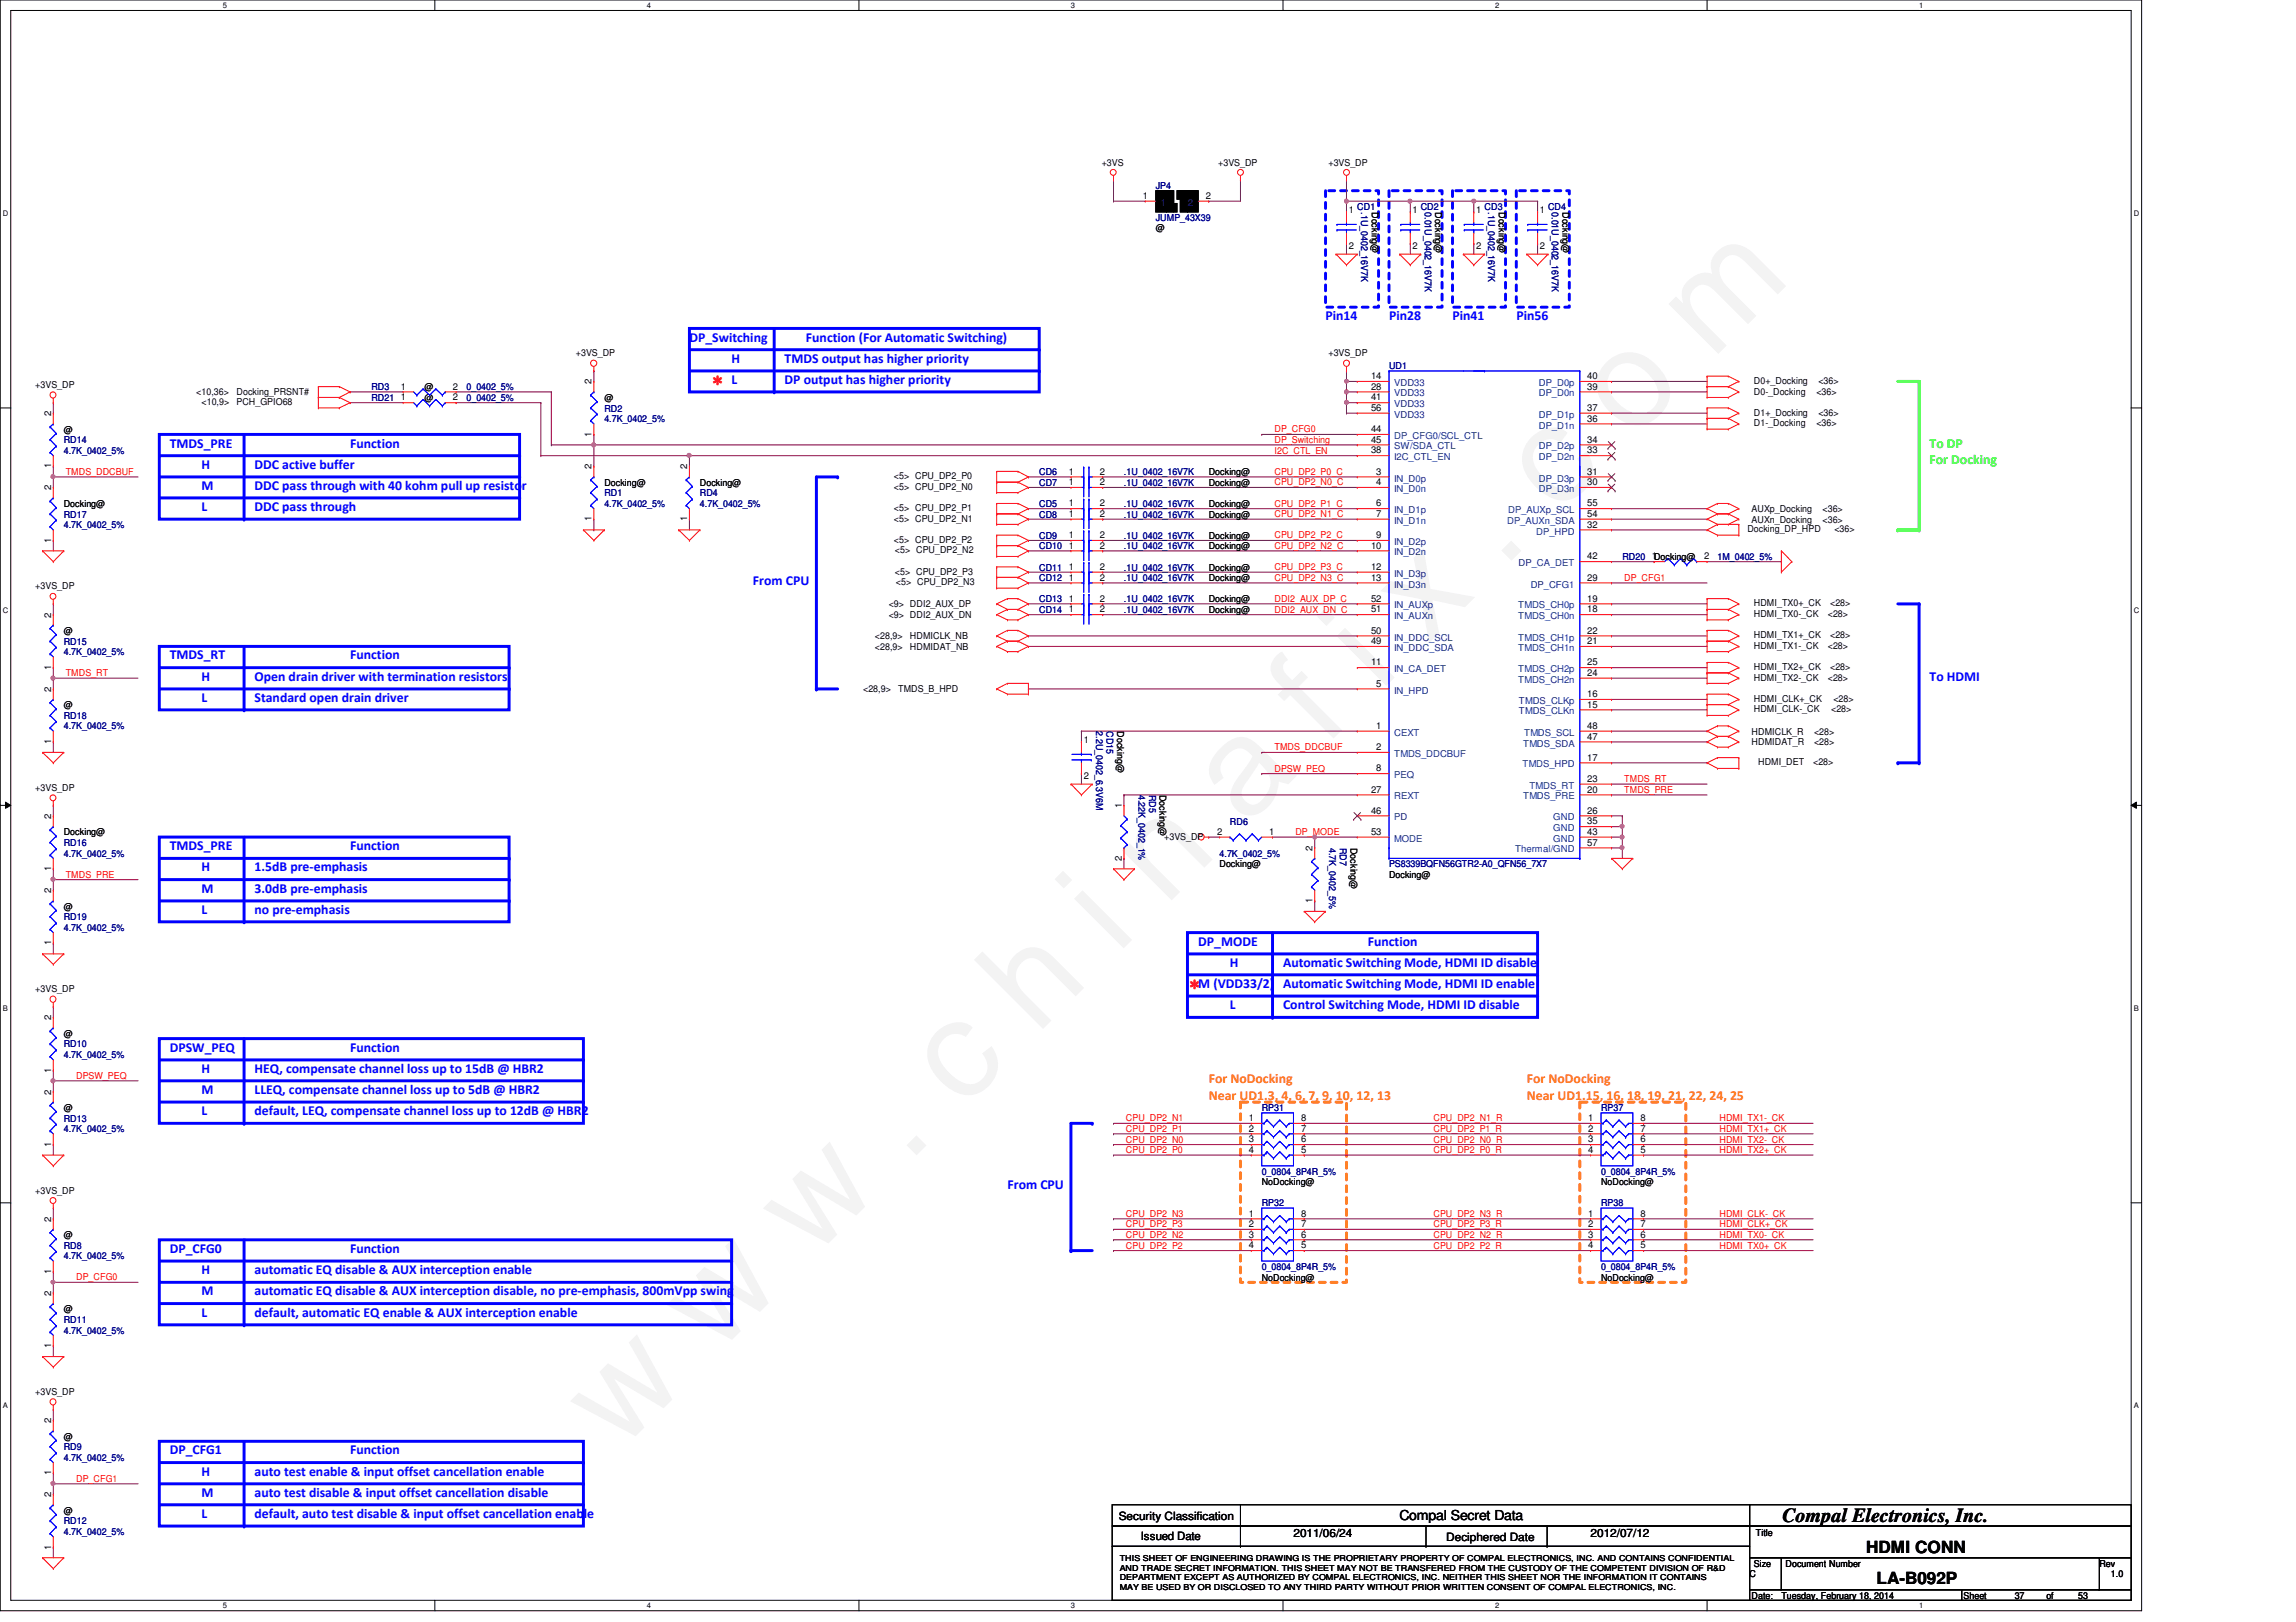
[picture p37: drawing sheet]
<svg xmlns="http://www.w3.org/2000/svg" width="297mm" height="210mm" viewBox="0 0 297 210" stroke-linecap="round" stroke-linejoin="round" font-family="sans-serif">
<defs><g id="words">
<text font-size="17.6" fill="#f0f" x="80.1" y="188" transform="rotate(-45 80.1 188)">w w w . c h i n a f i x . c o m</text>
<text font-size="2.6" x="230.6" y="197">Compal Electronics, Inc.</text>
<g font-size="2.2">
<text x="241.4" y="200.9">HDMI CONN</text>
<text x="242.8" y="205">LA-B092P</text>
</g>
<g font-size="1.8" fill="#00f">
<text x="171.5" y="41.4">Pin14</text>
<text x="179.7" y="41.4">Pin28</text>
<text x="187.9" y="41.4">Pin41</text>
<text x="196.2" y="41.4">Pin56</text>
<text x="89.2" y="44.2">DP_Switching</text>
<text x="94.7" y="46.9">H</text>
<text x="101.5" y="46.9">TMDS output has higher priority</text>
<text x="104.3" y="44.2">Function (For Automatic Switching)</text>
<text x="101.5" y="49.7">DP output has higher priority</text>
<text x="22" y="57.9">TMDS_PRE</text>
<text x="45.3" y="57.9">Function</text>
<text x="26.1" y="60.7">H</text>
<text x="26.1" y="63.4">M</text>
<text x="32.9" y="63.4">DDC pass through with 40 kohm pull up resistor</text>
<text x="32.9" y="60.7">DDC active buffer</text>
<text x="26.1" y="66.1">L</text>
<text x="32.9" y="66.1">DDC pass through</text>
<text x="97.4" y="75.7">From CPU</text>
<text x="22" y="85.3">TMDS_RT</text>
<text x="26.1" y="88.1">H</text>
<text x="32.9" y="88.1">Open drain driver with termination resistors</text>
<text x="45.3" y="85.3">Function</text>
<text x="249.6" y="88.1">To HDMI</text>
<text x="26.1" y="90.8">L</text>
<text x="32.9" y="90.8">Standard open drain driver</text>
<text x="22" y="110">TMDS_PRE</text>
<text x="26.1" y="112.8">H</text>
<text x="32.9" y="112.8">1.5dB pre-emphasis</text>
<text x="45.3" y="110">Function</text>
<text x="26.1" y="115.5">M</text>
<text x="26.1" y="118.3">L</text>
<text x="32.9" y="115.5">3.0dB pre-emphasis</text>
<text x="32.9" y="118.3">no pre-emphasis</text>
<text x="155" y="122.4">DP_MODE</text>
<text x="159.1" y="125.1">H</text>
<text x="166" y="125.1">Automatic Switching Mode, HDMI ID disable</text>
<text x="176.9" y="122.4">Function</text>
<text x="159.1" y="130.6">L</text>
<text x="166" y="127.8">Automatic Switching Mode, HDMI ID enable</text>
<text x="166" y="130.6">Control Switching Mode, HDMI ID disable</text>
<text x="22" y="136.1">DPSW_PEQ</text>
<text x="45.3" y="136.1">Function</text>
<text x="26.1" y="138.9">H</text>
<text x="26.1" y="141.6">M</text>
<text x="32.9" y="141.6">LLEQ, compensate channel loss up to 5dB @ HBR2</text>
<text x="32.9" y="138.9">HEQ, compensate channel loss up to 15dB @ HBR2</text>
<text x="26.1" y="144.3">L</text>
<text x="32.9" y="144.3">default, LEQ, compensate channel loss up to 12dB @ HBR2</text>
<text x="130.3" y="153.9">From CPU</text>
<text x="22" y="162.1">DP_CFG0</text>
<text x="26.1" y="164.9">H</text>
<text x="26.1" y="167.6">M</text>
<text x="32.9" y="164.9">automatic EQ disable &amp; AUX interception enable</text>
<text x="32.9" y="167.6">automatic EQ disable &amp; AUX interception disable, no pre-emphasis, 800mVpp swing</text>
<text x="45.3" y="162.1">Function</text>
<text x="26.1" y="170.4">L</text>
<text x="32.9" y="170.4">default, automatic EQ enable &amp; AUX interception enable</text>
<text x="22" y="188.2">DP_CFG1</text>
<text x="26.1" y="191">H</text>
<text x="32.9" y="191">auto test enable &amp; input offset cancellation enable</text>
<text x="45.3" y="188.2">Function</text>
<text x="26.1" y="193.7">M</text>
<text x="26.1" y="196.4">L</text>
<text x="32.9" y="193.7">auto test disable &amp; input offset cancellation disable</text>
<text x="32.9" y="196.4">default, auto test disable &amp; input offset cancellation enable</text>
</g>
<g font-size="1.8" fill="#f00">
<text x="91.9" y="49.8">＊ L</text>
<text x="153.6" y="127.9">＊M (VDD33/2)</text>
</g>
<g font-size="1.8" fill="#0f0">
<text x="249.6" y="57.9">To DP</text>
<text x="249.6" y="60.1">For Docking</text>
</g>
<g font-size="1.8" fill="#ff8000">
<text x="156.4" y="140.2">For NoDocking</text>
<text x="156.4" y="142.4">Near UD1.3, 4, 6, 7, 9, 10, 12, 13</text>
<text x="197.5" y="140.2">For NoDocking</text>
<text x="197.5" y="142.4">Near UD1.15, 16, 18, 19, 21, 22, 24, 25</text>
</g>
<text font-size="1.8" x="181.1" y="196.8">Compal Secret Data</text>
<g font-size="1.5">
<text x="144.7" y="196.6">Security Classification</text>
<text x="147.6" y="199.3">Issued Date</text>
<text x="167.3" y="198.8">2011/06/24</text>
<text x="187.1" y="199.4">Deciphered Date</text>
<text x="205.8" y="198.8">2012/07/12</text>
</g>
<g font-size="1.2">
<text x="142.5" y="21.4">+3VS</text>
<text x="157.6" y="21.4">+3VS_DP</text>
<text x="171.9" y="21.4">+3VS_DP</text>
<text x="147.9" y="25.7">1</text>
<text x="149.5" y="29.9">@</text>
<text x="156" y="25.7">2</text>
<text x="174.5" y="27.6">1</text>
<text x="177.5" y="27.4" transform="rotate(90 177.5 27.4)">Docking@</text>
<text x="182.7" y="27.6">1</text>
<text x="185.7" y="27.4" transform="rotate(90 185.7 27.4)">Docking@</text>
<text x="191" y="27.6">1</text>
<text x="193.9" y="27.4" transform="rotate(90 193.9 27.4)">Docking@</text>
<text x="199.2" y="27.6">1</text>
<text x="202.1" y="27.4" transform="rotate(90 202.1 27.4)">Docking@</text>
<text x="174.5" y="32.3">2</text>
<text x="182.7" y="32.3">2</text>
<text x="191" y="32.3">2</text>
<text x="199.2" y="32.3">2</text>
<text x="74.5" y="46.1">+3VS_DP</text>
<text x="171.9" y="46.1">+3VS_DP</text>
<text x="4.6" y="50.2">+3VS_DP</text>
<text x="6.6" y="53.9" transform="rotate(-90 6.6 53.9)">2</text>
<text x="25.4" y="51.1">&lt;10,36&gt;</text>
<text x="26.1" y="52.4">&lt;10,9&gt;</text>
<text x="30.6" y="51.1">Docking_PRSNT#</text>
<text x="30.6" y="52.4">PCH_GPIO68</text>
<text x="51.9" y="51.8">1</text>
<text x="51.9" y="50.4">1</text>
<text x="54.9" y="51.9">@</text>
<text x="54.9" y="50.5">@</text>
<text x="58.6" y="51.8">2</text>
<text x="58.6" y="50.4">2</text>
<text x="76.5" y="49.7" transform="rotate(-90 76.5 49.7)">2</text>
<text x="78.2" y="51.9">@</text>
<text x="177.4" y="51.8">41</text>
<text x="177.4" y="49.1">14</text>
<text x="177.4" y="53.2">56</text>
<text x="177.4" y="50.4">28</text>
<text x="205.4" y="49.1">40</text>
<text x="205.4" y="50.4">39</text>
<text x="205.4" y="53.2">37</text>
<text x="226.9" y="49.7">D0+_Docking</text>
<text x="226.9" y="53.8">D1+_Docking</text>
<text x="226.9" y="51.1">D0-_Docking</text>
<text x="235" y="51.1">&lt;36&gt;</text>
<text x="235.2" y="49.7">&lt;36&gt;</text>
<text x="235.2" y="53.8">&lt;36&gt;</text>
<text x="8.3" y="56">@</text>
<text x="76.5" y="56.5" transform="rotate(-90 76.5 56.5)">1</text>
<text x="177.4" y="57.3">45</text>
<text x="177.4" y="55.9">44</text>
<text x="177.4" y="58.7">38</text>
<text x="205.4" y="54.6">36</text>
<text x="205.4" y="57.3">34</text>
<text x="205.4" y="58.7">33</text>
<text x="226.9" y="55.2">D1-_Docking</text>
<text x="235" y="55.2">&lt;36&gt;</text>
<text x="6.6" y="63.5" transform="rotate(-90 6.6 63.5)">2</text>
<text x="6.6" y="60.6" transform="rotate(-90 6.6 60.6)">1</text>
<text x="8.3" y="65.6">Docking@</text>
<text x="76.5" y="60.7" transform="rotate(-90 76.5 60.7)">2</text>
<text x="78.2" y="62.9">Docking@</text>
<text x="88.9" y="60.7" transform="rotate(-90 88.9 60.7)">2</text>
<text x="90.5" y="62.9">Docking@</text>
<text x="115.7" y="63.4">&lt;5&gt; CPU_DP2_N0</text>
<text x="115.7" y="62">&lt;5&gt; CPU_DP2_P0</text>
<text x="138.3" y="61.4">1</text>
<text x="138.3" y="62.8">1</text>
<text x="138.3" y="65.5">1</text>
<text x="142.3" y="61.4">2</text>
<text x="142.3" y="62.8">2</text>
<text x="142.3" y="65.5">2</text>
<text x="156.4" y="61.5">Docking@</text>
<text x="156.4" y="62.9">Docking@</text>
<text x="156.4" y="65.6">Docking@</text>
<text x="178.1" y="61.4">3</text>
<text x="178.1" y="62.8">4</text>
<text x="178.1" y="65.5">6</text>
<text x="205.4" y="65.5">55</text>
<text x="205.4" y="61.4">31</text>
<text x="205.4" y="62.8">30</text>
<text x="6.6" y="70.2" transform="rotate(-90 6.6 70.2)">1</text>
<text x="76.5" y="67.5" transform="rotate(-90 76.5 67.5)">1</text>
<text x="88.9" y="67.5" transform="rotate(-90 88.9 67.5)">1</text>
<text x="115.7" y="70.3">&lt;5&gt; CPU_DP2_P2</text>
<text x="115.7" y="67.5">&lt;5&gt; CPU_DP2_N1</text>
<text x="115.7" y="66.1">&lt;5&gt; CPU_DP2_P1</text>
<text x="115.8" y="71.6">&lt;5&gt; CPU_DP2_N2</text>
<text x="138.3" y="71">1</text>
<text x="138.3" y="69.6">1</text>
<text x="138.3" y="66.9">1</text>
<text x="142.3" y="71">2</text>
<text x="142.3" y="69.6">2</text>
<text x="142.3" y="66.9">2</text>
<text x="156.4" y="71.1">Docking@</text>
<text x="156.4" y="69.7">Docking@</text>
<text x="156.4" y="67">Docking@</text>
<text x="177.4" y="71">10</text>
<text x="178.1" y="66.9">7</text>
<text x="178.1" y="69.6">9</text>
<text x="205.4" y="66.9">54</text>
<text x="205.4" y="68.3">32</text>
<text x="226.1" y="68.9">Docking_DP_HPD</text>
<text x="226.6" y="67.6">AUXn_Docking</text>
<text x="226.6" y="66.3">AUXp_Docking</text>
<text x="235.8" y="67.6">&lt;36&gt;</text>
<text x="235.8" y="66.3">&lt;36&gt;</text>
<text x="237.3" y="68.9">&lt;36&gt;</text>
<text x="4.6" y="76.3">+3VS_DP</text>
<text x="115.8" y="74.4">&lt;5&gt; CPU_DP2_P3</text>
<text x="115.9" y="75.7">&lt;5&gt; CPU_DP2_N3</text>
<text x="138.3" y="75.1">1</text>
<text x="138.3" y="77.9">1</text>
<text x="138.3" y="73.7">1</text>
<text x="142.3" y="75.1">2</text>
<text x="142.3" y="77.9">2</text>
<text x="142.3" y="73.7">2</text>
<text x="156.4" y="75.2">Docking@</text>
<text x="156.4" y="77.9">Docking@</text>
<text x="156.4" y="73.8">Docking@</text>
<text x="177.4" y="73.7">12</text>
<text x="177.4" y="75.1">13</text>
<text x="177.4" y="77.9">52</text>
<text x="205.4" y="75.1">29</text>
<text x="205.4" y="72.4">42</text>
<text x="205.4" y="77.9">19</text>
<text x="213.7" y="72.4">1Docking@</text>
<text x="220.5" y="72.4">2</text>
<text x="6.6" y="79.9" transform="rotate(-90 6.6 79.9)">2</text>
<text x="8.3" y="82">@</text>
<text x="113.2" y="82.7">&lt;28,9&gt;</text>
<text x="115" y="80">&lt;9&gt; DDI2_AUX_DN</text>
<text x="115" y="78.6">&lt;9&gt; DDI2_AUX_DP</text>
<text x="117.7" y="82.7">HDMICLK_NB</text>
<text x="138.3" y="79.2">1</text>
<text x="142.3" y="79.2">2</text>
<text x="156.4" y="79.3">Docking@</text>
<text x="177.4" y="79.2">51</text>
<text x="177.4" y="83.4">49</text>
<text x="177.4" y="82">50</text>
<text x="205.4" y="79.2">18</text>
<text x="205.4" y="82">22</text>
<text x="205.4" y="83.4">21</text>
<text x="226.9" y="78.5">HDMI_TX0+_CK</text>
<text x="226.9" y="79.8">HDMI_TX0-_CK</text>
<text x="226.9" y="82.6">HDMI_TX1+_CK</text>
<text x="226.9" y="84">HDMI_TX1-_CK</text>
<text x="236.5" y="79.8">&lt;28&gt;</text>
<text x="236.5" y="84">&lt;28&gt;</text>
<text x="236.8" y="78.5">&lt;28&gt;</text>
<text x="236.8" y="82.6">&lt;28&gt;</text>
<text x="6.6" y="89.5" transform="rotate(-90 6.6 89.5)">2</text>
<text x="6.6" y="86.7" transform="rotate(-90 6.6 86.7)">1</text>
<text x="111.7" y="89.6">&lt;28,9&gt;</text>
<text x="113.2" y="84.1">&lt;28,9&gt;</text>
<text x="116.2" y="89.6">TMDS_B_HPD</text>
<text x="117.7" y="84.1">HDMIDAT_NB</text>
<text x="177.4" y="86.1">11</text>
<text x="178.1" y="88.9">5</text>
<text x="205.4" y="87.5">24</text>
<text x="205.4" y="86.1">25</text>
<text x="226.9" y="88.1">HDMI_TX2-_CK</text>
<text x="226.9" y="86.7">HDMI_TX2+_CK</text>
<text x="236.5" y="88.1">&lt;28&gt;</text>
<text x="236.8" y="86.7">&lt;28&gt;</text>
<text x="8.3" y="91.7">@</text>
<text x="144.5" y="94.6" transform="rotate(90 144.5 94.6)">Docking@</text>
<text x="178.1" y="94.3">1</text>
<text x="205.4" y="91.6">15</text>
<text x="205.4" y="95.7">47</text>
<text x="205.4" y="94.3">48</text>
<text x="205.4" y="90.2">16</text>
<text x="226.6" y="95.1">HDMICLK_R</text>
<text x="226.9" y="92.2">HDMI_CLK-_CK</text>
<text x="226.9" y="90.8">HDMI_CLK+_CK</text>
<text x="234.7" y="95.1">&lt;28&gt;</text>
<text x="236.9" y="92.2">&lt;28&gt;</text>
<text x="237.2" y="90.8">&lt;28&gt;</text>
<text x="6.6" y="96.3" transform="rotate(-90 6.6 96.3)">1</text>
<text x="140.2" y="96.1">1</text>
<text x="140.2" y="100.8">2</text>
<text x="178.1" y="99.8">8</text>
<text x="178.1" y="97.1">2</text>
<text x="205.4" y="98.4">17</text>
<text x="205.4" y="101.2">23</text>
<text x="226.6" y="96.4">HDMIDAT_R</text>
<text x="227.5" y="99.1">HDMI_DET</text>
<text x="234.6" y="99.1">&lt;28&gt;</text>
<text x="234.7" y="96.4">&lt;28&gt;</text>
<text x="4.6" y="102.4">+3VS_DP</text>
<text x="6.6" y="106" transform="rotate(-90 6.6 106)">2</text>
<text x="145.1" y="104.6" transform="rotate(-90 145.1 104.6)">1</text>
<text x="150" y="102.9" transform="rotate(90 150 102.9)">Docking@</text>
<text x="177.4" y="105.3">46</text>
<text x="177.4" y="102.6">27</text>
<text x="205.4" y="102.6">20</text>
<text x="205.4" y="105.3">26</text>
<text x="205.4" y="106.7">35</text>
<text x="6.6" y="112.7" transform="rotate(-90 6.6 112.7)">1</text>
<text x="8.3" y="108.1">Docking@</text>
<text x="145.1" y="111.4" transform="rotate(-90 145.1 111.4)">2</text>
<text x="150.6" y="108.7">+3VS_DP</text>
<text x="157.5" y="108">2</text>
<text x="157.8" y="112.2">Docking@</text>
<text x="164.2" y="108">1</text>
<text x="169.8" y="110.1" transform="rotate(-90 169.8 110.1)">2</text>
<text x="174.7" y="109.7" transform="rotate(90 174.7 109.7)">Docking@</text>
<text x="177.4" y="108">53</text>
<text x="179.7" y="113.6">Docking@</text>
<text x="205.4" y="108">43</text>
<text x="205.4" y="109.4">57</text>
<text x="6.6" y="115.6" transform="rotate(-90 6.6 115.6)">2</text>
<text x="8.3" y="117.7">@</text>
<text x="169.8" y="116.8" transform="rotate(-90 169.8 116.8)">1</text>
<text x="6.6" y="122.3" transform="rotate(-90 6.6 122.3)">1</text>
<text x="4.6" y="128.4">+3VS_DP</text>
<text x="6.6" y="132" transform="rotate(-90 6.6 132)">2</text>
<text x="8.3" y="134.2">@</text>
<text x="6.6" y="141.6" transform="rotate(-90 6.6 141.6)">2</text>
<text x="6.6" y="138.8" transform="rotate(-90 6.6 138.8)">1</text>
<text x="8.3" y="143.8">@</text>
<text x="6.6" y="148.4" transform="rotate(-90 6.6 148.4)">1</text>
<text x="161.6" y="145.1">1</text>
<text x="161.6" y="146.4">2</text>
<text x="161.6" y="147.8">3</text>
<text x="161.6" y="149.2">4</text>
<text x="168.3" y="145.1">8</text>
<text x="168.3" y="146.4">7</text>
<text x="168.3" y="147.8">6</text>
<text x="168.3" y="149.2">5</text>
<text x="205.5" y="145.1">1</text>
<text x="205.5" y="146.4">2</text>
<text x="205.5" y="147.8">3</text>
<text x="205.5" y="149.2">4</text>
<text x="212.2" y="145.1">8</text>
<text x="212.2" y="146.4">7</text>
<text x="212.2" y="147.8">6</text>
<text x="212.2" y="149.2">5</text>
<text x="4.6" y="154.5">+3VS_DP</text>
<text x="163.2" y="153.4">NoDocking@</text>
<text x="207.1" y="153.4">NoDocking@</text>
<text x="6.6" y="158.1" transform="rotate(-90 6.6 158.1)">2</text>
<text x="8.3" y="160.2">@</text>
<text x="161.6" y="157.4">1</text>
<text x="161.6" y="158.8">2</text>
<text x="161.6" y="160.1">3</text>
<text x="161.6" y="161.5">4</text>
<text x="168.3" y="157.4">8</text>
<text x="168.3" y="158.8">7</text>
<text x="168.3" y="160.1">6</text>
<text x="168.3" y="161.5">5</text>
<text x="205.5" y="157.4">1</text>
<text x="205.5" y="158.8">2</text>
<text x="205.5" y="160.1">3</text>
<text x="205.5" y="161.5">4</text>
<text x="212.2" y="157.4">8</text>
<text x="212.2" y="158.8">7</text>
<text x="212.2" y="160.1">6</text>
<text x="212.2" y="161.5">5</text>
<text x="6.6" y="167.7" transform="rotate(-90 6.6 167.7)">2</text>
<text x="6.6" y="164.8" transform="rotate(-90 6.6 164.8)">1</text>
<text x="163.2" y="165.7">NoDocking@</text>
<text x="207.1" y="165.7">NoDocking@</text>
<text x="8.3" y="169.8">@</text>
<text x="6.6" y="174.5" transform="rotate(-90 6.6 174.5)">1</text>
<text x="4.6" y="180.6">+3VS_DP</text>
<text x="6.6" y="184.2" transform="rotate(-90 6.6 184.2)">2</text>
<text x="6.6" y="190.9" transform="rotate(-90 6.6 190.9)">1</text>
<text x="8.3" y="186.3">@</text>
<text x="6.6" y="193.8" transform="rotate(-90 6.6 193.8)">2</text>
<text x="8.3" y="195.9">@</text>
<text x="6.6" y="200.5" transform="rotate(-90 6.6 200.5)">1</text>
<text x="226.9" y="202.7">Size</text>
<text x="227.2" y="198.8">Title</text>
<text x="231" y="202.7">Document Number</text>
<text x="271.6" y="202.7">Rev</text>
<text x="226.4" y="204.1">C</text>
<text x="226.6" y="206.9">Date:</text>
<text x="230.5" y="206.9">Tuesday, February 18, 2014</text>
<text x="254" y="206.9">Sheet</text>
<text x="260.6" y="206.9">37</text>
<text x="264.7" y="206.9">of</text>
<text x="268.9" y="206.9">53</text>
<text x="273.1" y="204.1">1.0</text>
</g>
<g font-size="1.2" fill="#000080">
<text x="149.5" y="24.4">JP4</text>
<text x="149.5" y="28.6">JUMP_43X39</text>
<text x="175.6" y="27.2">CD1</text>
<text x="176.1" y="27.4" transform="rotate(90 176.1 27.4)">.1U_0402_16V7K</text>
<text x="183.8" y="27.2">CD2</text>
<text x="184.3" y="27.4" transform="rotate(90 184.3 27.4)">0.01U_0402_16V7K</text>
<text x="192.1" y="27.2">CD3</text>
<text x="192.5" y="27.4" transform="rotate(90 192.5 27.4)">.1U_0402_16V7K</text>
<text x="200.3" y="27.2">CD4</text>
<text x="200.8" y="27.4" transform="rotate(90 200.8 27.4)">0.01U_0402_16V7K</text>
<text x="179.7" y="47.8">UD1</text>
<text x="48" y="51.9">RD21</text>
<text x="48" y="50.5">RD3</text>
<text x="60.4" y="51.9">0_0402_5%</text>
<text x="60.4" y="50.5">0_0402_5%</text>
<text x="78.2" y="53.3">RD2</text>
<text x="8.3" y="57.4">RD14</text>
<text x="8.3" y="58.7">4.7K_0402_5%</text>
<text x="78.2" y="54.6">4.7K_0402_5%</text>
<text x="78.2" y="64.2">RD1</text>
<text x="78.2" y="65.6">4.7K_0402_5%</text>
<text x="90.5" y="64.2">RD4</text>
<text x="90.5" y="65.6">4.7K_0402_5%</text>
<text x="134.4" y="61.5">CD6</text>
<text x="134.4" y="62.9">CD7</text>
<text x="134.4" y="65.6">CD5</text>
<text x="145.4" y="61.5">.1U_0402_16V7K</text>
<text x="145.4" y="62.9">.1U_0402_16V7K</text>
<text x="145.4" y="65.6">.1U_0402_16V7K</text>
<text x="8.3" y="67">RD17</text>
<text x="8.3" y="68.3">4.7K_0402_5%</text>
<text x="134.4" y="71.1">CD10</text>
<text x="134.4" y="69.7">CD9</text>
<text x="134.4" y="67">CD8</text>
<text x="145.4" y="69.7">.1U_0402_16V7K</text>
<text x="145.4" y="67">.1U_0402_16V7K</text>
<text x="145.4" y="71.1">.1U_0402_16V7K</text>
<text x="134.4" y="75.2">CD12</text>
<text x="134.4" y="77.9">CD13</text>
<text x="134.4" y="73.8">CD11</text>
<text x="145.4" y="75.2">.1U_0402_16V7K</text>
<text x="145.4" y="77.9">.1U_0402_16V7K</text>
<text x="145.4" y="73.8">.1U_0402_16V7K</text>
<text x="209.9" y="72.4">RD20</text>
<text x="222.2" y="72.4">1M_0402_5%</text>
<text x="8.3" y="83.4">RD15</text>
<text x="134.4" y="79.3">CD14</text>
<text x="145.4" y="79.3">.1U_0402_16V7K</text>
<text x="8.3" y="84.8">4.7K_0402_5%</text>
<text x="8.3" y="93">RD18</text>
<text x="8.3" y="94.4">4.7K_0402_5%</text>
<text x="141.8" y="94.6" transform="rotate(90 141.8 94.6)">2.2U_0402_6.3V6M</text>
<text x="143.2" y="94.6" transform="rotate(90 143.2 94.6)">CD15</text>
<text x="147.3" y="102.9" transform="rotate(90 147.3 102.9)">4.22K_0402_1%</text>
<text x="148.7" y="102.9" transform="rotate(90 148.7 102.9)">RD5</text>
<text x="159.1" y="106.7">RD6</text>
<text x="8.3" y="109.5">RD16</text>
<text x="8.3" y="110.9">4.7K_0402_5%</text>
<text x="157.8" y="110.9">4.7K_0402_5%</text>
<text x="172" y="109.7" transform="rotate(90 172 109.7)">4.7K_0402_5%</text>
<text x="173.4" y="109.7" transform="rotate(90 173.4 109.7)">RD7</text>
<text x="179.7" y="112.2">PS8339BQFN56GTR2-A0_QFN56_7X7</text>
<text x="8.3" y="119.1">RD19</text>
<text x="8.3" y="120.4">4.7K_0402_5%</text>
<text x="8.3" y="135.6">RD10</text>
<text x="8.3" y="136.9">4.7K_0402_5%</text>
<text x="163.2" y="143.8">RP31</text>
<text x="207.1" y="143.8">RP37</text>
<text x="8.3" y="145.2">RD13</text>
<text x="8.3" y="146.5">4.7K_0402_5%</text>
<text x="163.2" y="152">0_0804_8P4R_5%</text>
<text x="207.1" y="152">0_0804_8P4R_5%</text>
<text x="8.3" y="161.6">RD8</text>
<text x="163.2" y="156.1">RP32</text>
<text x="207.1" y="156.1">RP38</text>
<text x="8.3" y="163">4.7K_0402_5%</text>
<text x="163.2" y="164.3">0_0804_8P4R_5%</text>
<text x="207.1" y="164.3">0_0804_8P4R_5%</text>
<text x="8.3" y="171.2">RD11</text>
<text x="8.3" y="172.6">4.7K_0402_5%</text>
<text x="8.3" y="187.7">RD9</text>
<text x="8.3" y="189">4.7K_0402_5%</text>
<text x="8.3" y="197.3">RD12</text>
<text x="8.3" y="198.6">4.7K_0402_5%</text>
</g>
<g font-size="1.2" fill="#004080">
<text x="150.2" y="26.6">1</text>
<text x="153.7" y="26.6">2</text>
<text x="180.4" y="52.7">VDD33</text>
<text x="180.4" y="50">VDD33</text>
<text x="180.4" y="51.3">VDD33</text>
<text x="199.1" y="50">DP_D0p</text>
<text x="199.1" y="51.3">DP_D0n</text>
<text x="180.4" y="58.2">SW/SDA_CTL</text>
<text x="180.4" y="56.8">DP_CFG0/SCL_CTL</text>
<text x="180.4" y="54.1">VDD33</text>
<text x="180.4" y="59.6">I2C_CTL_EN</text>
<text x="199.1" y="54.1">DP_D1p</text>
<text x="199.1" y="55.5">DP_D1n</text>
<text x="199.1" y="58.2">DP_D2p</text>
<text x="199.1" y="59.6">DP_D2n</text>
<text x="180.4" y="62.3">IN_D0p</text>
<text x="180.4" y="63.7">IN_D0n</text>
<text x="199.1" y="62.3">DP_D3p</text>
<text x="199.1" y="63.7">DP_D3n</text>
<text x="180.4" y="66.4">IN_D1p</text>
<text x="180.4" y="67.8">IN_D1n</text>
<text x="180.4" y="70.5">IN_D2p</text>
<text x="180.4" y="71.9">IN_D2n</text>
<text x="195" y="67.8">DP_AUXn_SDA</text>
<text x="195.1" y="66.4">DP_AUXp_SCL</text>
<text x="198.8" y="69.2">DP_HPD</text>
<text x="180.4" y="74.6">IN_D3p</text>
<text x="180.4" y="76">IN_D3n</text>
<text x="196.5" y="73.3">DP_CA_DET</text>
<text x="198" y="76">DP_CFG1</text>
<text x="180.4" y="80.1">IN_AUXn</text>
<text x="180.4" y="78.7">IN_AUXp</text>
<text x="180.4" y="82.9">IN_DDC_SCL</text>
<text x="196.4" y="78.7">TMDS_CH0p</text>
<text x="196.4" y="80.1">TMDS_CH0n</text>
<text x="196.4" y="82.9">TMDS_CH1p</text>
<text x="180.4" y="87">IN_CA_DET</text>
<text x="180.4" y="84.2">IN_DDC_SDA</text>
<text x="180.4" y="89.7">IN_HPD</text>
<text x="196.4" y="84.2">TMDS_CH1n</text>
<text x="196.4" y="88.3">TMDS_CH2n</text>
<text x="196.4" y="87">TMDS_CH2p</text>
<text x="180.4" y="95.2">CEXT</text>
<text x="196.5" y="92.5">TMDS_CLKn</text>
<text x="196.5" y="91.1">TMDS_CLKp</text>
<text x="197.2" y="95.2">TMDS_SCL</text>
<text x="180.4" y="100.7">PEQ</text>
<text x="180.4" y="98">TMDS_DDCBUF</text>
<text x="197" y="99.3">TMDS_HPD</text>
<text x="197.1" y="96.6">TMDS_SDA</text>
<text x="180.4" y="106.2">PD</text>
<text x="180.4" y="103.5">REXT</text>
<text x="197.1" y="103.5">TMDS_PRE</text>
<text x="197.9" y="102.1">TMDS_RT</text>
<text x="201" y="106.2">GND</text>
<text x="201" y="107.6">GND</text>
<text x="180.4" y="108.9">MODE</text>
<text x="196" y="110.3">Thermal/GND</text>
<text x="201" y="108.9">GND</text>
</g>
<g font-size="1.2" fill="#f00">
<text x="164.9" y="56">DP_CFG0</text>
<text x="164.9" y="58.7">I2C_CTL_EN</text>
<text x="164.9" y="57.3">DP_Switching</text>
<text x="8.5" y="61.5">TMDS_DDCBUF</text>
<text x="164.9" y="61.5">CPU_DP2_P0_C</text>
<text x="164.9" y="62.8">CPU_DP2_N0_C</text>
<text x="164.9" y="65.6">CPU_DP2_P1_C</text>
<text x="164.9" y="66.9">CPU_DP2_N1_C</text>
<text x="164.9" y="69.7">CPU_DP2_P2_C</text>
<text x="164.9" y="71">CPU_DP2_N2_C</text>
<text x="164.9" y="73.8">CPU_DP2_P3_C</text>
<text x="164.9" y="75.2">CPU_DP2_N3_C</text>
<text x="164.9" y="77.9">DDI2_AUX_DP_C</text>
<text x="210.1" y="75.2">DP_CFG1</text>
<text x="164.9" y="79.3">DDI2_AUX_DN_C</text>
<text x="8.5" y="87.5">TMDS_RT</text>
<text x="164.9" y="97.1">TMDS_DDCBUF</text>
<text x="164.9" y="99.9">DPSW_PEQ</text>
<text x="210.1" y="101.2">TMDS_RT</text>
<text x="210.1" y="102.6">TMDS_PRE</text>
<text x="8.5" y="113.6">TMDS_PRE</text>
<text x="167.6" y="108.1">DP_MODE</text>
<text x="9.9" y="139.6">DPSW_PEQ</text>
<text x="145.7" y="149.2">CPU_DP2_P0</text>
<text x="145.7" y="147.9">CPU_DP2_N0</text>
<text x="145.7" y="146.5">CPU_DP2_P1</text>
<text x="145.7" y="145.1">CPU_DP2_N1</text>
<text x="185.5" y="149.2">CPU_DP2_P0_R</text>
<text x="185.5" y="147.9">CPU_DP2_N0_R</text>
<text x="185.5" y="146.5">CPU_DP2_P1_R</text>
<text x="185.5" y="145.1">CPU_DP2_N1_R</text>
<text x="222.5" y="149.2">HDMI_TX2+_CK</text>
<text x="222.5" y="147.9">HDMI_TX2-_CK</text>
<text x="222.5" y="146.5">HDMI_TX1+_CK</text>
<text x="222.5" y="145.1">HDMI_TX1-_CK</text>
<text x="145.7" y="161.6">CPU_DP2_P2</text>
<text x="145.7" y="160.2">CPU_DP2_N2</text>
<text x="145.7" y="158.8">CPU_DP2_P3</text>
<text x="145.7" y="157.5">CPU_DP2_N3</text>
<text x="185.5" y="161.6">CPU_DP2_P2_R</text>
<text x="185.5" y="160.2">CPU_DP2_N2_R</text>
<text x="185.5" y="158.8">CPU_DP2_P3_R</text>
<text x="185.5" y="157.5">CPU_DP2_N3_R</text>
<text x="222.5" y="161.6">HDMI_TX0+_CK</text>
<text x="222.5" y="160.2">HDMI_TX0-_CK</text>
<text x="222.5" y="158.8">HDMI_CLK+_CK</text>
<text x="222.5" y="157.5">HDMI_CLK-_CK</text>
<text x="9.9" y="165.7">DP_CFG0</text>
<text x="9.9" y="191.8">DP_CFG1</text>
</g>
<g font-size="1.1">
<text x="144.9" y="203.2">AND TRADE SECRET INFORMATION. THIS SHEET MAY NOT BE TRANSFERED FROM THE CUSTODY OF THE COMPETENT DIVISION OF R&amp;D</text>
<text x="144.9" y="202">THIS SHEET OF ENGINEERING DRAWING IS THE PROPRIETARY PROPERTY OF COMPAL ELECTRONICS, INC. AND CONTAINS CONFIDENTIAL</text>
<text x="144.9" y="204.5">DEPARTMENT EXCEPT AS AUTHORIZED BY COMPAL ELECTRONICS, INC. NEITHER THIS SHEET NOR THE INFORMATION IT CONTAINS</text>
<text x="144.9" y="205.7">MAY BE USED BY OR DISCLOSED TO ANY THIRD PARTY WITHOUT PRIOR WRITTEN CONSENT OF COMPAL ELECTRONICS, INC.</text>
</g>
<g font-size="1">
<text x="28.8" y="1">5</text>
<text x="83.7" y="1">4</text>
<text x="138.6" y="1">3</text>
<text x="193.4" y="1">2</text>
<text x="248.3" y="1">1</text>
<text x=".4" y="27.9">D</text>
<text x="276.1" y="27.9">D</text>
<text x=".4" y="79.4">C</text>
<text x="276.1" y="79.4">C</text>
<text x=".4" y="130.8">B</text>
<text x="276.1" y="130.8">B</text>
<text x=".4" y="182.2">A</text>
<text x="276.1" y="182.2">A</text>
<text x="28.8" y="208.1">5</text>
<text x="83.7" y="208.1">4</text>
<text x="138.6" y="208.1">3</text>
<text x="193.4" y="208.1">2</text>
<text x="248.3" y="208.1">1</text>
</g>
</g></defs>
<path d="M0 0h277.1v208.4h-277.1zM1.4 1.4h274.3v205.7h-274.3z" fill="none" stroke="#000" stroke-width=".13"/>
<g fill="#fff">
<path d="M28.8 .1h.6v1.1h-.6z"/>
<path d="M28.8 207.2h.6v1.1h-.6z"/>
</g>
<path d="M56.3 0v1.4M56.3 207.1v1.3" fill="none" stroke="#000" stroke-width=".13"/>
<g fill="#fff">
<path d="M83.7 .1h.5v1.1h-.5z"/>
<path d="M83.7 207.2h.5v1.1h-.5z"/>
</g>
<path d="M111.1 0v1.4M111.1 207.1v1.3" fill="none" stroke="#000" stroke-width=".13"/>
<g fill="#fff">
<path d="M138.6 .1h.5v1.1h-.5z"/>
<path d="M138.6 207.2h.5v1.1h-.5z"/>
</g>
<path d="M166 0v1.4M166 207.1v1.3" fill="none" stroke="#000" stroke-width=".13"/>
<g fill="#fff">
<path d="M193.4 .1h.6v1.1h-.6z"/>
<path d="M193.4 207.2h.6v1.1h-.6z"/>
</g>
<path d="M220.8 0v1.4M220.8 207.1v1.3" fill="none" stroke="#000" stroke-width=".13"/>
<g fill="#fff">
<path d="M248.3 .1h.5v1.1h-.5z"/>
<path d="M248.3 207.2h.5v1.1h-.5z"/>
<path d="M.4 27.1h.7v1.1h-.7z"/>
<path d="M276.1 27.1h.7v1.1h-.7z"/>
<path d="M.4 78.5h.7v1.1h-.7z"/>
<path d="M276.1 78.5h.7v1.1h-.7z"/>
</g>
<path d="M0 52.8h1.4M275.7 52.8h1.4" fill="none" stroke="#000" stroke-width=".13"/>
<g fill="#fff">
<path d="M.4 129.9h.6v1.1h-.6z"/>
<path d="M276.1 129.9h.6v1.1h-.6z"/>
</g>
<path d="M0 104.2h1.4M.7 103.8l.7 .4-.7 .4zM275.7 104.2l.7-.4v.8zM275.7 104.2h1.4" fill="none" stroke="#000" stroke-width=".13"/>
<path d="M.7 103.8l.7 .4-.7 .4zM275.7 104.2l.7-.4v.8z" fill="#000"/>
<g fill="#fff">
<path d="M.4 181.4h.6v1.1h-.6z"/>
<path d="M276.1 181.4h.6v1.1h-.6z"/>
</g>
<path d="M0 155.7h1.4M275.7 155.7h1.4" fill="none" stroke="#000" stroke-width=".13"/>
<path d="M245.5 98.7h2.8M153.6 120.7h45.3v11h-45.3zM153.6 126.2h45.3M153.6 123.4h45.3" fill="none" stroke="#00f" stroke-width=".38"/>
<circle cx="245.5" cy="98.7" r=".19" fill="#00f"/>
<path d="M248.3 78.1v20.6" fill="none" stroke="#00f" stroke-width=".38"/>
<circle cx="248.3" cy="98.7" r=".19" fill="#00f"/>
<path d="M245.5 78.1h2.8" fill="none" stroke="#00f" stroke-width=".38"/>
<circle cx="248.3" cy="78.1" r=".19" fill="#00f"/>
<path d="M89.2 42.5h45.2v8.2h-45.2zM89.2 48h45.2M89.2 45.3h45.2M20.6 113.8h45.3M153.6 128.9h45.3" fill="none" stroke="#00f" stroke-width=".38"/>
<circle cx="65.9" cy="113.8" r=".19" fill="#00f"/>
<path d="M31.6 108.3v11" fill="none" stroke="#00f" stroke-width=".38"/>
<circle cx="31.6" cy="119.3" r=".19" fill="#00f"/>
<path d="M20.6 108.3h45.3v11h-45.3zM20.6 111.1h45.3" fill="none" stroke="#00f" stroke-width=".38"/>
<circle cx="65.9" cy="111.1" r=".19" fill="#00f"/>
<path d="M20.6 116.6h45.3" fill="none" stroke="#00f" stroke-width=".38"/>
<circle cx="65.9" cy="116.6" r=".19" fill="#00f"/>
<path d="M20.6 83.7h45.3v8.2h-45.3zM31.6 83.7v8.2" fill="none" stroke="#00f" stroke-width=".38"/>
<circle cx="31.6" cy="91.9" r=".19" fill="#00f"/>
<path d="M20.6 89.2h45.3" fill="none" stroke="#00f" stroke-width=".38"/>
<circle cx="65.9" cy="89.2" r=".19" fill="#00f"/>
<path d="M20.6 86.4h45.3" fill="none" stroke="#00f" stroke-width=".38"/>
<circle cx="65.9" cy="86.4" r=".19" fill="#00f"/>
<path d="M20.6 61.7h46.6" fill="none" stroke="#00f" stroke-width=".38"/>
<circle cx="67.2" cy="61.7" r=".19" fill="#00f"/>
<path d="M31.6 56.2v11" fill="none" stroke="#00f" stroke-width=".38"/>
<circle cx="31.6" cy="67.2" r=".19" fill="#00f"/>
<path d="M20.6 56.2h46.6v11h-46.6zM20.6 59h46.6" fill="none" stroke="#00f" stroke-width=".38"/>
<circle cx="67.2" cy="59" r=".19" fill="#00f"/>
<path d="M20.6 64.4h46.6" fill="none" stroke="#00f" stroke-width=".38"/>
<circle cx="67.2" cy="64.4" r=".19" fill="#00f"/>
<path d="M20.6 134.4h54.9v11h-54.9zM31.6 134.4v11" fill="none" stroke="#00f" stroke-width=".38"/>
<circle cx="31.6" cy="145.4" r=".19" fill="#00f"/>
<path d="M20.6 139.9h54.9M20.6 137.2h54.9M20.6 142.6h54.9M31.6 160.4v11" fill="none" stroke="#00f" stroke-width=".38"/>
<circle cx="31.6" cy="171.4" r=".19" fill="#00f"/>
<path d="M20.6 160.4h74.1v11h-74.1zM20.6 165.9h74.1M20.6 168.7h74.1M20.6 163.2h74.1M31.6 186.5v11" fill="none" stroke="#00f" stroke-width=".38"/>
<circle cx="31.6" cy="197.5" r=".19" fill="#00f"/>
<path d="M20.6 186.5h54.9v11h-54.9zM20.6 192h54.9M20.6 194.7h54.9" fill="none" stroke="#00f" stroke-width=".38"/>
<circle cx="75.5" cy="194.7" r=".19" fill="#00f"/>
<path d="M20.6 189.3h54.9" fill="none" stroke="#00f" stroke-width=".38"/>
<path d="M245.5 49.4h2.8" fill="none" stroke="#0f0" stroke-width=".38"/>
<circle cx="248.3" cy="49.4" r=".19" fill="#0f0"/>
<path d="M248.3 49.4v19.2" fill="none" stroke="#0f0" stroke-width=".38"/>
<circle cx="248.3" cy="68.6" r=".19" fill="#0f0"/>
<path d="M245.5 68.6h2.8" fill="none" stroke="#0f0" stroke-width=".38"/>
<circle cx="245.5" cy="68.6" r=".19" fill="#0f0"/>
<path d="M6.9 165.9h.1M6.9 165.9v1.4M6.9 165.9h11" fill="none" stroke="#800040" stroke-width=".13"/>
<circle cx="6.9" cy="165.9" r=".25" fill="#f0f"/>
<circle cx="6.9" cy="165.9" r=".25" fill="none" stroke="#f0f" stroke-width=".13"/>
<path d="M6.9 156.3h.1M6.9 156.3v1.4M6.9 174.2h.1M6.9 174.2v1.4M6.9 192h.1M6.9 192v1.4" fill="none" stroke="#800040" stroke-width=".13"/>
<circle cx="6.9" cy="192" r=".26" fill="#f0f"/>
<circle cx="6.9" cy="192" r=".26" fill="none" stroke="#f0f" stroke-width=".13"/>
<g fill="none" stroke="#800040" stroke-width=".13">
<path d="M174.2 23.3h.1M174.2 23.3v2.7M89.2 59h86.4M6.9 61.7h.1M6.9 61.7v1.4M6.9 61.7h11M133.1 82.3h42.5M133.1 83.7h42.5M139.9 94.6h35.7M6.9 192h.1M6.9 182.4h.1M6.9 192h11"/>
<path d="M6.9 182.4v1.4M6.9 200.2h.1M6.9 200.2v1.4"/>
</g>
<circle cx="6.9" cy="61.7" r=".26" fill="#f0f"/>
<circle cx="6.9" cy="61.7" r=".26" fill="none" stroke="#f0f" stroke-width=".13"/>
<path d="M6.9 52.1h.1M6.9 52.1v1.4M6.9 69.9h.1M6.9 69.9v1.4M6.9 139.9h.1M6.9 139.9v1.4M6.9 139.9h11M6.9 148.1h.1M6.9 148.1v1.4" fill="none" stroke="#800040" stroke-width=".13"/>
<circle cx="6.9" cy="139.9" r=".26" fill="#f0f"/>
<circle cx="6.9" cy="139.9" r=".26" fill="none" stroke="#f0f" stroke-width=".13"/>
<g fill="none" stroke="#800040" stroke-width=".13">
<path d="M6.9 60.3h.1M6.9 60.3v1.4M6.9 96h.1M6.9 87.8h.1M6.9 96v1.4M6.9 87.8h11M145.4 102.9h30.2M6.9 130.3h.1M6.9 138.5h.1M6.9 130.3v1.4M6.9 138.5v1.4M6.9 164.6h.1"/>
<path d="M6.9 164.6v1.3M6.9 190.6h.1M6.9 190.6v1.4"/>
</g>
<circle cx="6.9" cy="87.8" r=".26" fill="#f0f"/>
<circle cx="6.9" cy="87.8" r=".26" fill="none" stroke="#f0f" stroke-width=".13"/>
<path d="M6.9 78.1h.1M6.9 78.1v1.4M6.9 87.8h.1M6.9 86.4h.1M6.9 86.4v2.8M6.9 113.8h.1M6.9 113.8h11M6.9 122h.1M6.9 122v1.4" fill="none" stroke="#800040" stroke-width=".13"/>
<circle cx="6.9" cy="113.8" r=".26" fill="#f0f"/>
<circle cx="6.9" cy="113.8" r=".26" fill="none" stroke="#f0f" stroke-width=".13"/>
<g fill="none" stroke="#800040" stroke-width=".13">
<path d="M144.1 23.3h.1M144.1 23.3v2.7M160.5 23.3h.1M160.5 23.3v2.7M45.3 50.7h.1M45.3 52.1h.1M45.3 50.7h6.9M45.3 52.1h6.9M59 52.1h.1M59 50.7h12.3M59 52.1h11M76.8 57.6h98.8"/>
<path d="M142.7 61.7h32.9M142.7 63.1h32.9M142.7 65.8h32.9M142.7 67.2h32.9M142.7 69.9h32.9M142.7 71.3h32.9M142.7 74h32.9M142.7 75.4h32.9M142.7 78.1h32.9M142.7 79.5h32.9M133.1 89.2h42.5M6.9 113.8h.1"/>
<path d="M6.9 104.2h.1M6.9 112.4h.1M6.9 104.2v1.4M6.9 112.4v2.8M168.7 149.5h37.1M168.7 148.1h37.1M168.7 146.7h37.1M168.7 145.4h37.1M168.7 159.1h37.1M168.7 157.7h37.1M168.7 161.8h37.1M168.7 160.4h37.1"/>
</g>
<g fill="none" stroke="#f00" stroke-width=".13">
<path d="M144.1 23.3h.1M144.1 22.7v.6M160.5 23.3h.1M160.5 22.7v.6M174.2 23.3h.1M174.2 22.7v.6M6.9 52.1h.1M6.9 53.5h.1M6.9 51.6v.5M6.9 53.5v1.4M6.9 59v1.3M41.2 50h.1"/>
<path d="M41.2 51.4h.1M41.2 52.8h.1M41.2 50h2.7M41.2 50v2.8M41.2 51.4h2.7M41.2 52.8h2.7M43.9 50h.1M43.9 51.4h.1M43.9 52.8h.1M43.9 50l1.4 .7M43.9 51.4l1.4 .7M45.3 50.7h.1"/>
<path d="M45.3 52.1h.1M45.3 50.7l-1.4 .7M45.3 52.1l-1.4 .7M52.2 52.1h.1M52.2 50.7h.1M52.2 52.1h1.3M52.2 50.7h1.3M57.6 52.1h1.4M57.6 50.7h1.4M59 52.1h.1M59 50.7h.1M5.5 71.3h.1"/>
<path d="M5.5 71.3h2.8M5.5 71.3l1.4 1.4M6.9 72.7h.1M6.9 78.1h.1M6.9 69.9h.1M6.9 63.1h.1M6.9 79.5h.1M6.9 60.3h.1M6.9 63.1v1.3M6.9 68.6v1.3M6.9 77.6v.5M6.9 79.5v1.4"/>
<path d="M8.3 71.3h.1M8.3 71.3l-1.4 1.4M5.5 97.4h.1M5.5 97.4h2.8M5.5 97.4l1.4 1.3M6.9 98.7h.1M6.9 96h.1M6.9 89.2h.1M6.9 86.4h.1M6.9 85v1.4M6.9 89.2v1.3M6.9 94.6v1.4"/>
<path d="M8.3 97.4h.1M8.3 97.4l-1.4 1.3M6.9 104.2h.1M6.9 112.4h.1M6.9 105.6h.1M6.9 115.2h.1M6.9 103.7v.5M6.9 105.6v1.4M6.9 111.1v1.3M6.9 115.2v1.4M5.5 123.4h.1M5.5 123.4h2.8"/>
<path d="M5.5 123.4l1.4 1.4M6.9 130.3h.1M6.9 124.8h.1M6.9 122h.1M6.9 138.5h.1M6.9 131.7h.1M6.9 120.7v1.3M6.9 129.8v.5M6.9 131.7v1.3M6.9 137.2v1.3M8.3 123.4h.1M8.3 123.4l-1.4 1.4"/>
<path d="M5.5 149.5h.1M5.5 149.5h2.8M5.5 149.5l1.4 1.4M6.9 156.3h.1M6.9 150.9h.1M6.9 148.1h.1M6.9 141.3h.1M6.9 157.7h.1M6.9 141.3v1.3M6.9 146.7v1.4M6.9 155.8v.5M6.9 157.7v1.4"/>
<path d="M8.3 149.5h.1M8.3 149.5l-1.4 1.4M5.5 175.6h.1M5.5 175.6h2.8M5.5 175.6l1.4 1.3M6.9 176.9h.1M6.9 164.6h.1M6.9 174.2h.1M6.9 167.3h.1M6.9 163.2v1.4M6.9 167.3v1.4M6.9 172.8v1.4"/>
<path d="M8.3 175.6h.1M8.3 175.6l-1.4 1.3M6.9 182.4h.1M6.9 193.4h.1M6.9 190.6h.1M6.9 183.8h.1M6.9 181.9v.5M6.9 183.8v1.4M6.9 189.3v1.3M6.9 193.4v1.3M6.9 198.9v1.3M5.5 201.6h.1"/>
<path d="M5.5 201.6h2.8M5.5 201.6l1.4 1.4M6.9 203h.1M6.9 200.2h.1M8.3 201.6h.1M8.3 201.6l-1.4 1.4"/>
<circle cx="144" cy="22.3" r=".38"/>
<circle cx="160.5" cy="22.3" r=".38"/>
<circle cx="174.2" cy="22.3" r=".38"/>
<circle cx="6.8" cy="51.1" r=".39"/>
<circle cx="6.9" cy="77.2" r=".38"/>
<circle cx="6.9" cy="103.2" r=".38"/>
<circle cx="6.8" cy="129.3" r=".39"/>
<circle cx="6.9" cy="155.4" r=".38"/>
<circle cx="6.8" cy="181.4" r=".39"/>
</g>
<g fill="none" stroke="#000" stroke-width=".13">
<path d="M143.9 194.7h82.5v2.8h-82.5zM143.9 197.5h82.5v2.6h-82.5zM160.5 197.5h.1M160.5 194.7v5.4M184.5 197.5v2.6M200.1 197.5v2.6M226.4 194.7h49.3v2.8h-49.3zM226.4 197.5h49.3v4.1h-49.3zM143.9 200.1h82.5v7h-82.5zM160.5 200.1h.1M184.5 200.1h.1M200.1 200.1h.1"/>
<path d="M226.4 201.6h4.1v4.1h-4.1zM226.4 205.7h27.4v1.4h-27.4zM230.5 201.6h41.1v4.1h-41.1zM253.8 205.7h21.9v1.4h-21.9zM271.6 201.6h4.1v4.1h-4.1z"/>
</g>
<g fill="none" stroke="#00f" stroke-width=".13">
<path d="M6.5 58.5h.1M6.5 56.9h.1M6.5 55.2h.1M6.5 58.5l.4 .5M6.5 56.9l.8 .8M6.5 55.2l.8 .9M6.9 54.9h.1M6.9 54.9l-.4 .3M7.3 57.7h.1M7.3 56.1h.1M7.3 57.7l-.8 .8M7.3 56.1l-.8 .8"/>
<path d="M53.5 52.1l.4 .4M53.5 50.7l.4 .4M53.9 52.5h.1M53.9 51.1h.1M54.7 51.7h.1M54.7 50.3h.1M54.7 51.7l-.8 .8M54.7 51.7l.9 .8M54.7 50.3l-.8 .8M54.7 50.3l.9 .8M55.6 52.5h.1M55.6 51.1h.1"/>
<path d="M56.4 51.7h.1M56.4 50.3h.1M56.4 51.7l-.8 .8M56.4 51.7l.8 .8M56.4 50.3l-.8 .8M56.4 50.3l.8 .8M57.2 52.5h.1M57.2 51.1h.1M57.6 52.1h.1M57.6 50.7h.1M57.6 52.1l-.4 .4M57.6 50.7l-.4 .4"/>
<path d="M179.7 48v61.7M6.5 68.2h.1M6.5 66.5h.1M6.5 64.9h.1M6.5 68.2l.4 .4M6.5 66.5l.8 .8M6.5 64.9l.8 .8M6.9 64.4h.1M6.9 64.4l-.4 .5M7.3 67.3h.1M7.3 65.7h.1M7.3 67.3l-.8 .9"/>
<path d="M7.3 65.7l-.8 .8M204.4 60.3v50.8M6.5 94.2h.1M6.5 92.6h.1M6.5 90.9h.1M6.5 84.6h.1M6.5 83h.1M6.5 81.3h.1M6.5 94.2l.4 .4M6.5 92.6l.8 .8M6.5 90.9l.8 .8M6.5 84.6l.4 .4"/>
<path d="M6.5 83l.8 .8M6.5 81.3l.8 .8M6.9 90.5h.1M6.9 80.9h.1M6.9 90.5l-.4 .4M6.9 80.9l-.4 .4M7.3 93.4h.1M7.3 91.7h.1M7.3 83.8h.1M7.3 82.1h.1M7.3 93.4l-.8 .8M7.3 91.7l-.8 .9"/>
<path d="M7.3 83.8l-.8 .8M7.3 82.1l-.8 .9M6.5 110.7h.1M6.5 109h.1M6.5 107.4h.1M6.5 118.6h.1M6.5 117h.1M6.5 110.7l.4 .4M6.5 109l.8 .9M6.5 107.4l.8 .8M6.5 118.6l.8 .9M6.5 117l.8 .8"/>
<path d="M6.9 107h.1M6.9 116.6h.1M6.9 107l-.4 .4M6.9 116.6l-.4 .4M7.3 109.9h.1M7.3 108.2h.1M7.3 119.5h.1M7.3 117.8h.1M7.3 109.9l-.8 .8M7.3 108.2l-.8 .8M7.3 119.5l-.8 .8M7.3 117.8l-.8 .8"/>
<path d="M6.5 120.3h.1M6.5 136.7h.1M6.5 135.1h.1M6.5 133.4h.1M6.5 120.3l.4 .4M6.5 136.7l.4 .5M6.5 135.1l.8 .8M6.5 133.4l.8 .9M6.9 133h.1M6.9 133l-.4 .4M7.3 135.9h.1M7.3 134.3h.1"/>
<path d="M7.3 135.9l-.8 .8M7.3 134.3l-.8 .8M6.5 146.3h.1M6.5 144.7h.1M6.5 143h.1M6.5 159.5h.1M6.5 146.3l.4 .4M6.5 144.7l.8 .8M6.5 143l.8 .8M6.5 159.5l.8 .8M6.9 142.6h.1M6.9 159.1h.1"/>
<path d="M6.9 142.6l-.4 .4M6.9 159.1l-.4 .4M7.3 145.5h.1M7.3 143.8h.1M7.3 145.5l-.8 .8M7.3 143.8l-.8 .9M6.5 162.8h.1M6.5 161.2h.1M6.5 172.4h.1M6.5 170.7h.1M6.5 169.1h.1M6.5 162.8l.4 .4"/>
<path d="M6.5 161.2l.8 .8M6.5 172.4l.4 .4M6.5 170.7l.8 .9M6.5 169.1l.8 .8M6.9 168.7h.1M6.9 168.7l-.4 .4M7.3 162h.1M7.3 160.3h.1M7.3 171.6h.1M7.3 169.9h.1M7.3 162l-.8 .8M7.3 160.3l-.8 .9"/>
<path d="M7.3 171.6l-.8 .8M7.3 169.9l-.8 .8M6.5 198.5h.1M6.5 196.8h.1M6.5 195.2h.1M6.5 188.8h.1M6.5 187.2h.1M6.5 185.5h.1M6.5 198.5l.4 .4M6.5 196.8l.8 .8M6.5 195.2l.8 .8M6.5 188.8l.4 .5"/>
<path d="M6.5 187.2l.8 .8M6.5 185.5l.8 .9M6.9 194.7h.1M6.9 185.2h.1M6.9 194.7l-.4 .5M6.9 185.2l-.4 .3M7.3 197.6h.1M7.3 196h.1M7.3 188h.1M7.3 186.4h.1M7.3 197.6l-.8 .9M7.3 196l-.8 .8"/>
<path d="M7.3 188l-.8 .8M7.3 186.4l-.8 .8"/>
</g>
<circle cx="6.9" cy="165.9" r=".25" fill="#f0f"/>
<circle cx="6.9" cy="165.9" r=".25" fill="none" stroke="#f0f" stroke-width=".13"/>
<circle cx="6.9" cy="192" r=".26" fill="#f0f"/>
<circle cx="6.9" cy="192" r=".26" fill="none" stroke="#f0f" stroke-width=".13"/>
<circle cx="6.9" cy="61.7" r=".26" fill="#f0f"/>
<circle cx="6.9" cy="61.7" r=".26" fill="none" stroke="#f0f" stroke-width=".13"/>
<circle cx="6.9" cy="139.9" r=".26" fill="#f0f"/>
<circle cx="6.9" cy="139.9" r=".26" fill="none" stroke="#f0f" stroke-width=".13"/>
<circle cx="6.9" cy="87.8" r=".26" fill="#f0f"/>
<circle cx="6.9" cy="87.8" r=".26" fill="none" stroke="#f0f" stroke-width=".13"/>
<circle cx="6.9" cy="113.8" r=".26" fill="#f0f"/>
<circle cx="6.9" cy="113.8" r=".26" fill="none" stroke="#f0f" stroke-width=".13"/>
<use href="#words"/>
</svg>
